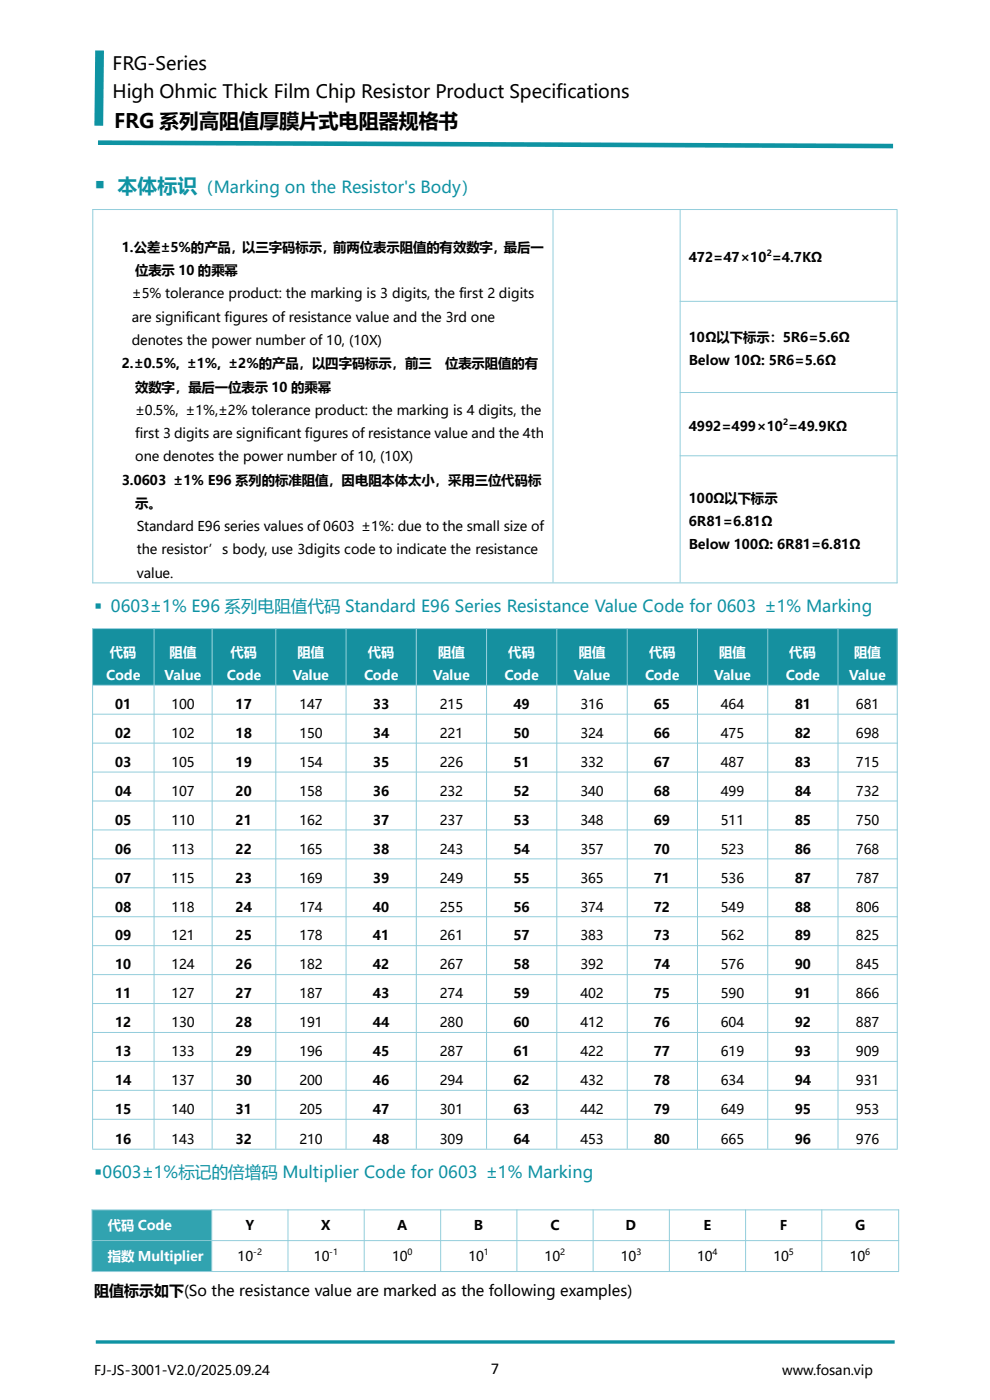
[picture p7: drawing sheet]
<svg xmlns="http://www.w3.org/2000/svg" width="210mm" height="297mm" viewBox="0 0 210 297" stroke-linecap="round" stroke-linejoin="round" font-family="sans-serif">
<defs><g id="words">
<text font-size="5" fill="#0e93a2" x="20" y="40.9">￭</text>
<text font-size="4.2" x="24.2" y="27.2">FRG 系列高阻值厚膜片式电阻器规格书</text>
<text font-size="4.2" fill="#0e93a3" x="24.9" y="40.9">本体标识</text>
<g font-size="3.9">
<text x="23.9" y="14.9">FRG-Series</text>
<text x="23.9" y="20.9">High Ohmic Thick Film Chip Resistor Product Specifications</text>
</g>
<text font-size="3.5" fill="#0e93a3" x="41.9" y="40.9">（Marking on the Resistor's Body）</text>
<g font-size="3.5" fill="#0e93a2">
<text x="20" y="129.9">￭ 0603±1% E96 系列电阻值代码 Standard E96 Series Resistance Value Code for 0603 ±1% Marking</text>
<text x="20" y="250">￭0603±1%标记的倍增码 Multiplier Code for 0603 ±1% Marking</text>
</g>
<text font-size="3.5" x="104.1" y="291.5">7</text>
<text font-size="3.2" x="20" y="274.9">阻值标示如下(So the resistance value are marked as the following examples)</text>
<g font-size="2.8">
<text x="25.8" y="53.4">1.公差±5%的产品，以三字码标示，前两位表示阻值的有效数字，最后一</text>
<text x="28.7" y="58.3">位表示 10 的乘幂</text>
<text x="146.1" y="55.6">472=47×10 =4.7KΩ</text>
<text x="27.9" y="63.3">±5% tolerance product: the marking is 3 digits, the first 2 digits</text>
<text x="27.9" y="68.2">are significant figures of resistance value and the 3rd one</text>
<text x="27.9" y="73.2">denotes the power number of 10, (10X)</text>
<text x="146.1" y="72.6">10Ω以下标示：5R6=5.6Ω</text>
<text x="146.1" y="77.5">Below 10Ω: 5R6=5.6Ω</text>
<text x="25.8" y="78.1">2.±0.5%, ±1%, ±2%的产品，以四字码标示，前三</text>
<text x="28.7" y="83.1">效数字，最后一位表示 10 的乘幂</text>
<text x="94.4" y="78.1">位表示阻值的有</text>
<text x="28.7" y="88">±0.5%, ±1%,±2% tolerance product: the marking is 4 digits, the</text>
<text x="28.7" y="92.9">first 3 digits are significant figures of resistance value and the 4th</text>
<text x="146.1" y="91.4">4992=499×10 =49.9KΩ</text>
<text x="28.7" y="97.9">one denotes the power number of 10, (10X)</text>
<text x="25.8" y="102.8">3.0603 ±1% E96 系列的标准阻值，因电阻本体太小，采用三位代码标</text>
<text x="28.7" y="107.7">示。</text>
<text x="146.1" y="106.7">100Ω以下标示</text>
<text x="29" y="112.7">Standard E96 series values of 0603 ±1%: due to the small size of</text>
<text x="146.1" y="111.6">6R81=6.81Ω</text>
<text x="29" y="117.6">the resistor’s body, use 3digits code to indicate the resistance</text>
<text x="146.1" y="116.5">Below 100Ω: 6R81=6.81Ω</text>
<text x="29" y="122.6">value.</text>
<text x="24.4" y="150.4">01</text>
<text x="36.4" y="150.4">100</text>
<text x="50" y="150.4">17</text>
<text x="63.5" y="150.4">147</text>
<text x="79.1" y="150.4">33</text>
<text x="93.3" y="150.4">215</text>
<text x="108.9" y="150.4">49</text>
<text x="123.1" y="150.4">316</text>
<text x="138.7" y="150.4">65</text>
<text x="152.9" y="150.4">464</text>
<text x="168.6" y="150.4">81</text>
<text x="181.6" y="150.4">681</text>
<text x="24.4" y="156.5">02</text>
<text x="36.4" y="156.5">102</text>
<text x="50" y="156.5">18</text>
<text x="63.5" y="156.5">150</text>
<text x="79.1" y="156.5">34</text>
<text x="93.3" y="156.5">221</text>
<text x="108.9" y="156.5">50</text>
<text x="123.1" y="156.5">324</text>
<text x="138.7" y="156.5">66</text>
<text x="152.9" y="156.5">475</text>
<text x="168.6" y="156.5">82</text>
<text x="181.6" y="156.5">698</text>
<text x="24.4" y="162.7">03</text>
<text x="36.4" y="162.7">105</text>
<text x="50" y="162.7">19</text>
<text x="63.5" y="162.7">154</text>
<text x="79.1" y="162.7">35</text>
<text x="93.3" y="162.7">226</text>
<text x="108.9" y="162.7">51</text>
<text x="123.1" y="162.7">332</text>
<text x="138.7" y="162.7">67</text>
<text x="152.9" y="162.7">487</text>
<text x="168.6" y="162.7">83</text>
<text x="181.6" y="162.7">715</text>
<text x="24.4" y="168.8">04</text>
<text x="36.4" y="168.8">107</text>
<text x="50" y="168.8">20</text>
<text x="63.5" y="168.8">158</text>
<text x="79.1" y="168.8">36</text>
<text x="93.3" y="168.8">232</text>
<text x="108.9" y="168.8">52</text>
<text x="123.1" y="168.8">340</text>
<text x="138.7" y="168.8">68</text>
<text x="152.9" y="168.8">499</text>
<text x="168.6" y="168.8">84</text>
<text x="181.6" y="168.8">732</text>
<text x="24.4" y="175">05</text>
<text x="36.4" y="175">110</text>
<text x="50" y="175">21</text>
<text x="63.5" y="175">162</text>
<text x="79.1" y="175">37</text>
<text x="93.3" y="175">237</text>
<text x="108.9" y="175">53</text>
<text x="123.1" y="175">348</text>
<text x="138.7" y="175">69</text>
<text x="152.9" y="175">511</text>
<text x="168.6" y="175">85</text>
<text x="181.6" y="175">750</text>
<text x="24.4" y="181.1">06</text>
<text x="36.4" y="181.1">113</text>
<text x="50" y="181.1">22</text>
<text x="63.5" y="181.1">165</text>
<text x="79.1" y="181.1">38</text>
<text x="93.3" y="181.1">243</text>
<text x="108.9" y="181.1">54</text>
<text x="123.1" y="181.1">357</text>
<text x="138.7" y="181.1">70</text>
<text x="152.9" y="181.1">523</text>
<text x="168.6" y="181.1">86</text>
<text x="181.6" y="181.1">768</text>
<text x="24.4" y="187.2">07</text>
<text x="36.4" y="187.2">115</text>
<text x="50" y="187.2">23</text>
<text x="63.5" y="187.2">169</text>
<text x="79.1" y="187.2">39</text>
<text x="93.3" y="187.2">249</text>
<text x="108.9" y="187.2">55</text>
<text x="123.1" y="187.2">365</text>
<text x="138.7" y="187.2">71</text>
<text x="152.9" y="187.2">536</text>
<text x="168.6" y="187.2">87</text>
<text x="181.6" y="187.2">787</text>
<text x="24.4" y="193.4">08</text>
<text x="36.4" y="193.4">118</text>
<text x="50" y="193.4">24</text>
<text x="63.5" y="193.4">174</text>
<text x="79.1" y="193.4">40</text>
<text x="93.3" y="193.4">255</text>
<text x="108.9" y="193.4">56</text>
<text x="123.1" y="193.4">374</text>
<text x="138.7" y="193.4">72</text>
<text x="152.9" y="193.4">549</text>
<text x="168.6" y="193.4">88</text>
<text x="181.6" y="193.4">806</text>
<text x="24.4" y="199.5">09</text>
<text x="36.4" y="199.5">121</text>
<text x="50" y="199.5">25</text>
<text x="63.5" y="199.5">178</text>
<text x="79.1" y="199.5">41</text>
<text x="93.3" y="199.5">261</text>
<text x="108.9" y="199.5">57</text>
<text x="123.1" y="199.5">383</text>
<text x="138.7" y="199.5">73</text>
<text x="152.9" y="199.5">562</text>
<text x="168.6" y="199.5">89</text>
<text x="181.6" y="199.5">825</text>
<text x="24.4" y="205.7">10</text>
<text x="36.4" y="205.7">124</text>
<text x="50" y="205.7">26</text>
<text x="63.5" y="205.7">182</text>
<text x="79.1" y="205.7">42</text>
<text x="93.3" y="205.7">267</text>
<text x="108.9" y="205.7">58</text>
<text x="123.1" y="205.7">392</text>
<text x="138.7" y="205.7">74</text>
<text x="152.9" y="205.7">576</text>
<text x="168.6" y="205.7">90</text>
<text x="181.6" y="205.7">845</text>
<text x="24.4" y="211.8">11</text>
<text x="36.4" y="211.8">127</text>
<text x="50" y="211.8">27</text>
<text x="63.5" y="211.8">187</text>
<text x="79.1" y="211.8">43</text>
<text x="93.3" y="211.8">274</text>
<text x="108.9" y="211.8">59</text>
<text x="123.1" y="211.8">402</text>
<text x="138.7" y="211.8">75</text>
<text x="152.9" y="211.8">590</text>
<text x="168.6" y="211.8">91</text>
<text x="181.6" y="211.8">866</text>
<text x="24.4" y="217.9">12</text>
<text x="36.4" y="217.9">130</text>
<text x="50" y="217.9">28</text>
<text x="63.5" y="217.9">191</text>
<text x="79.1" y="217.9">44</text>
<text x="93.3" y="217.9">280</text>
<text x="108.9" y="217.9">60</text>
<text x="123.1" y="217.9">412</text>
<text x="138.7" y="217.9">76</text>
<text x="152.9" y="217.9">604</text>
<text x="168.6" y="217.9">92</text>
<text x="181.6" y="217.9">887</text>
<text x="24.4" y="224.1">13</text>
<text x="36.4" y="224.1">133</text>
<text x="50" y="224.1">29</text>
<text x="63.5" y="224.1">196</text>
<text x="79.1" y="224.1">45</text>
<text x="93.3" y="224.1">287</text>
<text x="108.9" y="224.1">61</text>
<text x="123.1" y="224.1">422</text>
<text x="138.7" y="224.1">77</text>
<text x="152.9" y="224.1">619</text>
<text x="168.6" y="224.1">93</text>
<text x="181.6" y="224.1">909</text>
<text x="24.4" y="230.2">14</text>
<text x="36.4" y="230.2">137</text>
<text x="50" y="230.2">30</text>
<text x="63.5" y="230.2">200</text>
<text x="79.1" y="230.2">46</text>
<text x="93.3" y="230.2">294</text>
<text x="108.9" y="230.2">62</text>
<text x="123.1" y="230.2">432</text>
<text x="138.7" y="230.2">78</text>
<text x="152.9" y="230.2">634</text>
<text x="168.6" y="230.2">94</text>
<text x="181.6" y="230.2">931</text>
<text x="24.4" y="236.3">15</text>
<text x="36.4" y="236.3">140</text>
<text x="50" y="236.3">31</text>
<text x="63.5" y="236.3">205</text>
<text x="79.1" y="236.3">47</text>
<text x="93.3" y="236.3">301</text>
<text x="108.9" y="236.3">63</text>
<text x="123.1" y="236.3">442</text>
<text x="138.7" y="236.3">79</text>
<text x="152.9" y="236.3">649</text>
<text x="168.6" y="236.3">95</text>
<text x="181.6" y="236.3">953</text>
<text x="24.4" y="242.7">16</text>
<text x="36.4" y="242.7">143</text>
<text x="50" y="242.7">32</text>
<text x="63.5" y="242.7">210</text>
<text x="79.1" y="242.7">48</text>
<text x="93.3" y="242.7">309</text>
<text x="108.9" y="242.7">64</text>
<text x="123.1" y="242.7">453</text>
<text x="138.7" y="242.7">80</text>
<text x="152.9" y="242.7">665</text>
<text x="168.6" y="242.7">96</text>
<text x="181.6" y="242.7">976</text>
<text x="52.1" y="261">Y</text>
<text x="68.2" y="261">X</text>
<text x="84.2" y="261">A</text>
<text x="100.5" y="261">B</text>
<text x="116.8" y="261">C</text>
<text x="132.7" y="261">D</text>
<text x="149.2" y="261">E</text>
<text x="165.4" y="261">F</text>
<text x="181.4" y="261">G</text>
<text x="50.4" y="267.5">10</text>
<text x="66.6" y="267.5">10</text>
<text x="83.2" y="267.5">10</text>
<text x="99.4" y="267.5">10</text>
<text x="115.5" y="267.5">10</text>
<text x="131.7" y="267.5">10</text>
<text x="147.9" y="267.5">10</text>
<text x="164" y="267.5">10</text>
<text x="180.3" y="267.5">10</text>
<text x="20" y="291.6">FJ-JS-3001-V2.0/2025.09.24</text>
<text x="165.9" y="291.6">www.fosan.vip</text>
</g>
<g font-size="2.8" fill="#fff">
<text x="23.3" y="139.3">代码</text>
<text x="36" y="139.3">阻值</text>
<text x="48.9" y="139.3">代码</text>
<text x="63.1" y="139.3">阻值</text>
<text x="78" y="139.3">代码</text>
<text x="92.9" y="139.3">阻值</text>
<text x="107.8" y="139.3">代码</text>
<text x="122.8" y="139.3">阻值</text>
<text x="137.7" y="139.3">代码</text>
<text x="152.6" y="139.3">阻值</text>
<text x="167.4" y="139.3">代码</text>
<text x="181.2" y="139.3">阻值</text>
<text x="22.5" y="144.3">Code</text>
<text x="34.9" y="144.3">Value</text>
<text x="48.1" y="144.3">Code</text>
<text x="62.1" y="144.3">Value</text>
<text x="77.2" y="144.3">Code</text>
<text x="91.9" y="144.3">Value</text>
<text x="107" y="144.3">Code</text>
<text x="121.7" y="144.3">Value</text>
<text x="136.8" y="144.3">Code</text>
<text x="151.5" y="144.3">Value</text>
<text x="166.7" y="144.3">Code</text>
<text x="180.1" y="144.3">Value</text>
<text x="22.9" y="261">代码 Code</text>
<text x="22.9" y="267.5">指数 Multiplier</text>
</g>
<g font-size="1.8">
<text x="162.6" y="54.4">2</text>
<text x="166.1" y="90.2">2</text>
<text x="53.7" y="266.3">-2</text>
<text x="69.8" y="266.3">-1</text>
<text x="86.4" y="266.3">0</text>
<text x="102.7" y="266.3">1</text>
<text x="118.8" y="266.3">2</text>
<text x="135" y="266.3">3</text>
<text x="151.1" y="266.3">4</text>
<text x="167.3" y="266.3">5</text>
<text x="183.5" y="266.3">6</text>
</g>
</g></defs>
<path d="M20.8 30.3l168.6 .7" fill="none" stroke="#0e93a2" stroke-width=".97" stroke-linecap="butt"/>
<path d="M21.1 10.7l-.1 16" fill="none" stroke="#0e93a2" stroke-width="1.9" stroke-linecap="butt"/>
<path d="M20.3 284.7h169.5" fill="none" stroke="#0e93a3" stroke-width=".72" stroke-linecap="butt"/>
<g fill="#15909f">
<path d="M19.6 133.4h13v11.8h-13z" fill-rule="evenodd"/>
<path d="M32.7 133.4h12.3v11.8h-12.3z" fill-rule="evenodd"/>
<path d="M45 133.4h13.5v11.8h-13.5z" fill-rule="evenodd"/>
<path d="M58.5 133.4h14.9v11.8h-14.9z" fill-rule="evenodd"/>
<path d="M73.4 133.4h14.9v11.8h-14.9z" fill-rule="evenodd"/>
<path d="M88.3 133.4h14.9v11.8h-14.9z" fill-rule="evenodd"/>
<path d="M103.3 133.4h14.8v11.8h-14.8z" fill-rule="evenodd"/>
<path d="M118.2 133.4h14.8v11.8h-14.8z" fill-rule="evenodd"/>
<path d="M133.1 133.4h14.8v11.8h-14.8z" fill-rule="evenodd"/>
<path d="M148 133.4h14.8v11.8h-14.8z" fill-rule="evenodd"/>
<path d="M162.9 133.4h14.8v11.8h-14.8z" fill-rule="evenodd"/>
<path d="M177.8 133.4h12.5v11.8h-12.5z" fill-rule="evenodd"/>
</g>
<g fill="none" stroke="#92cddc" stroke-width=".21">
<path d="M19.6 44.4h170.8M19.7 44.4v79.3M117.3 44.4v79.2M144.3 44.4v79.2M190.3 44.5v79.2M144.2 63.9h46.2M144.2 83.3h46.2M144.2 96.7h46.2M19.6 133.3h170.8M19.6 123.7h170.8M19.6 133.3v110.4M32.7 133.3v110.4"/>
<path d="M45 133.3v110.4M58.5 133.3v110.4M73.4 133.3v110.4M88.3 133.3v110.4M103.2 133.3v110.4M118.1 133.3v110.4M133.1 133.3v110.4M148 133.3v110.4M162.9 133.3v110.4M177.8 133.3v110.4M190.3 133.3v110.4M19.6 145.4h170.8"/>
<path d="M19.6 151.5h170.8M19.6 157.6h170.8M19.6 163.8h170.8M19.6 169.9h170.8M19.6 176.1h170.8M19.6 182.2h170.8M19.6 188.3h170.8M19.6 194.5h170.8M19.6 200.6h170.8M19.6 206.8h170.8M19.6 212.9h170.8M19.6 219h170.8"/>
<path d="M19.6 225.2h170.8M19.6 231.3h170.8M19.6 237.4h170.8M19.6 243.8h170.8"/>
</g>
<g fill="#31a3b0">
<path d="M19.6 256.7h25.3v6.4h-25.3z" fill-rule="evenodd"/>
<path d="M19.6 263.2h25.3v6.5h-25.3z" fill-rule="evenodd"/>
</g>
<g fill="none" stroke="#92cddc" stroke-width=".21">
<path d="M19.4 256.7h171.3M19.5 256.6v13.1M44.9 256.6v13.1M61.1 256.6v13.1M77.3 256.6v13.1M93.5 256.6v13.1M109.6 256.6v13.1M125.8 256.6v13.1M142 256.6v13.1M158.2 256.6v13.1M174.3 256.6v13.1M190.6 256.6v13.1"/>
<path d="M19.4 263.2h171.3M19.4 269.7h171.3"/>
</g>
<use href="#words"/>
</svg>
